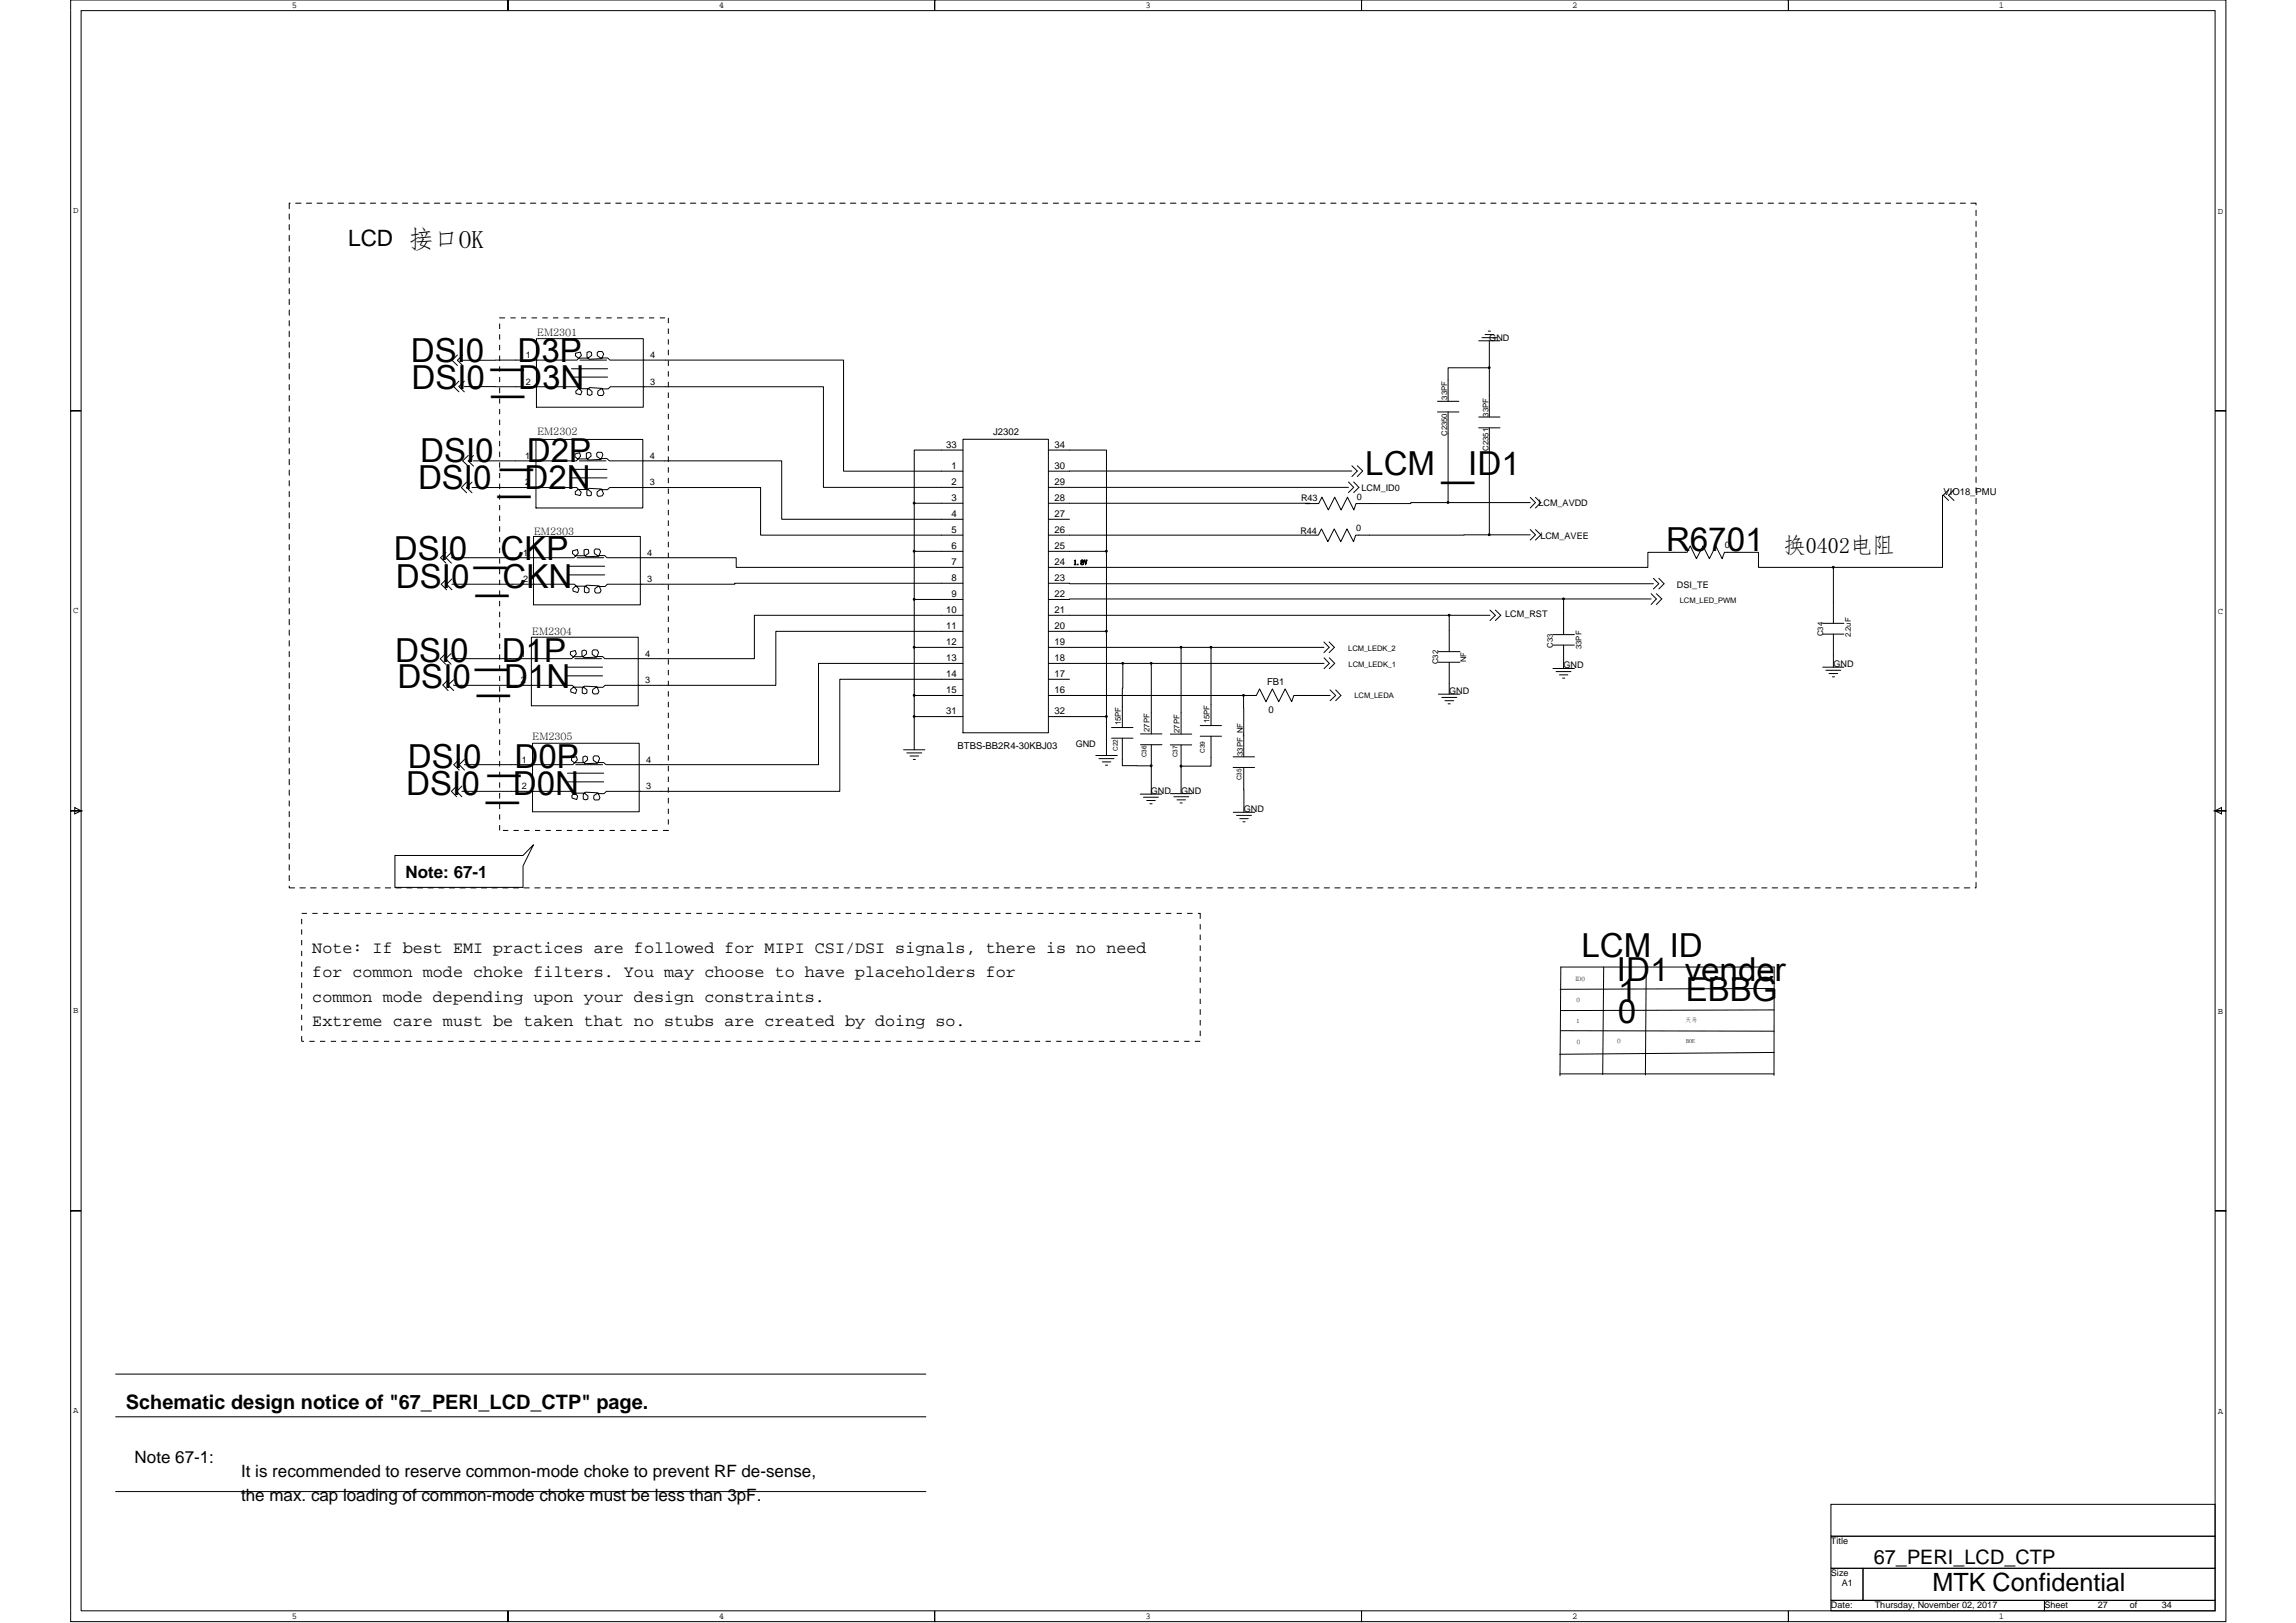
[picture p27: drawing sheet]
<svg xmlns="http://www.w3.org/2000/svg" width="297mm" height="210mm" viewBox="0 0 297 210" stroke-linecap="round" stroke-linejoin="round" font-family="sans-serif">
<defs><g id="words">
<g font-size="4.3">
<text x="53.1" y="46.8">DSI0</text>
<text x="66.9" y="46.8">D</text>
<text x="67.2" y="48" transform="rotate(-90 67.2 48)">︳</text>
<text x="70" y="46.8">3P</text>
<text x="53.2" y="50.4">DSI0</text>
<text x="67" y="50.4">D</text>
<text x="67.3" y="51.5" transform="rotate(-90 67.3 51.5)">︳</text>
<text x="70.1" y="50.4">3N</text>
<text x="54.4" y="59.8">DSI0</text>
<text x="68.2" y="59.8">D2P</text>
<text x="54.1" y="63.3">DSI0</text>
<text x="67.9" y="63.3">D2N</text>
<text x="68.2" y="64.4" transform="rotate(-90 68.2 64.4)">︳</text>
<text x="68.4" y="60.9" transform="rotate(-90 68.4 60.9)">︳</text>
<text x="176.6" y="61.4">LCM</text>
<text x="190" y="61.4">ID1</text>
<text x="190.2" y="62.6" transform="rotate(-90 190.2 62.6)">︳</text>
<text x="215.5" y="71.2">R6701</text>
<text x="50.9" y="72.5">DSI0</text>
<text x="51.2" y="76.1">DSI0</text>
<text x="64.7" y="72.5">CKP</text>
<text x="65" y="76.1">CKN</text>
<text x="65" y="73.7" transform="rotate(-90 65 73.7)">︳</text>
<text x="65.3" y="77.2" transform="rotate(-90 65.3 77.2)">︳</text>
<text x="51.1" y="85.7">DSI0</text>
<text x="51.4" y="89">DSI0</text>
<text x="64.9" y="85.7">D1</text>
<text x="65.2" y="86.8" transform="rotate(-90 65.2 86.8)">︳</text>
<text x="65.2" y="89">D1</text>
<text x="70.4" y="85.7">P</text>
<text x="70.7" y="89">N</text>
<text x="65.5" y="90.2" transform="rotate(-90 65.5 90.2)">︳</text>
<text x="52.8" y="99.4">DSI0</text>
<text x="66.6" y="99.4">D</text>
<text x="66.9" y="100.6" transform="rotate(-90 66.9 100.6)">︳</text>
<text x="69.7" y="99.4">0P</text>
<text x="52.6" y="102.9">DSI0</text>
<text x="66.4" y="102.9">D</text>
<text x="66.6" y="104" transform="rotate(-90 66.6 104)">︳</text>
<text x="69.4" y="102.9">0N</text>
<text x="204.6" y="123.8">LCM ID</text>
<text x="209.2" y="126.9">ID1 vende</text>
<text x="209.3" y="129.7">1</text>
<text x="218.1" y="129.5">EBBG</text>
<text x="229.6" y="126.9">r</text>
<text x="209.3" y="132.4">0</text>
</g>
<text font-size="3.3" x="250" y="205.8">MTK Confidential</text>
<g font-size="2.9">
<text x="45" y="31.8">LCD 接口OK</text>
<text x="230.7" y="71.5">换0402电阻</text>
</g>
<g font-size="2.6">
<text x="16.3" y="182.3">Schematic design notice of &quot;67_PERI_LCD_CTP&quot; page.</text>
<text x="242.4" y="202.4">67_PERI_LCD_CTP</text>
</g>
<g font-size="2.2">
<text x="52.5" y="113.6">Note: 67-1</text>
<text x="40.4" y="123.3">Note: If best EMI practices are followed for MIPI CSI/DSI signals, there is no need</text>
<text x="40.4" y="126.4">for common mode choke filters. You may choose to have placeholders for</text>
<text x="40.4" y="129.6">common mode depending upon your design constraints.</text>
<text x="40.4" y="132.8">Extreme care must be taken that no stubs are created by doing so.</text>
<text x="17.4" y="189.2">Note 67-1:</text>
<text x="31.2" y="191.1">It is recommended to reserve common-mode choke to prevent RF de-sense,</text>
<text x="31.2" y="194.2">the max. cap loading of common-mode choke must be less than 3pF.</text>
</g>
<g font-size="1.3">
<text x="69.5" y="43.5">EM2301</text>
<text x="69.5" y="56.3">EM2302</text>
<text x="69.1" y="69.2">EM2303</text>
<text x="68.9" y="82.2">EM2304</text>
<text x="68.9" y="95.7">EM2305</text>
</g>
<g font-size="1.2">
<text x="37.8" y="1">5</text>
<text x="93" y="1">4</text>
<text x="148.2" y="1">3</text>
<text x="203.4" y="1">2</text>
<text x="258.6" y="1">1</text>
<text x="9.5" y="27.5">D</text>
<text x="286.9" y="27.7">D</text>
<text x="68" y="46.3">1</text>
<text x="84.1" y="46.3">4</text>
<text x="192.7" y="44.1">GND</text>
<text x="68" y="49.8">2</text>
<text x="84.1" y="49.8">3</text>
<text x="68" y="59.3">1</text>
<text x="84" y="59.3">4</text>
<text x="122.4" y="57.9">33</text>
<text x="128.5" y="56.3">J2302</text>
<text x="136.4" y="57.9">34</text>
<text x="68" y="62.8">2</text>
<text x="84" y="62.8">3</text>
<text x="123.1" y="60.7">1</text>
<text x="123.1" y="62.8">2</text>
<text x="123.1" y="64.9">3</text>
<text x="136.4" y="60.7">30</text>
<text x="136.4" y="62.8">29</text>
<text x="136.4" y="64.9">28</text>
<text x="168.3" y="64.9">R43</text>
<text x="175.5" y="64.7">0</text>
<text x="176.1" y="63.5">LCM_ID0</text>
<text x="199" y="65.4">LCM_AVDD</text>
<text x="251.4" y="64.1">VIO18_PMU</text>
<text x="67.7" y="71.9">1</text>
<text x="83.7" y="71.9">4</text>
<text x="123.1" y="66.9">4</text>
<text x="123.1" y="69">5</text>
<text x="123.1" y="71.1">6</text>
<text x="136.4" y="66.9">27</text>
<text x="136.4" y="69">26</text>
<text x="136.4" y="71.1">25</text>
<text x="168.2" y="69">R44</text>
<text x="175.4" y="68.7">0</text>
<text x="199.3" y="69.7">LCM_AVEE</text>
<text x="223.2" y="70.9">0</text>
<text x="67.7" y="75.3">2</text>
<text x="83.7" y="75.3">3</text>
<text x="123.1" y="73.1">7</text>
<text x="123.1" y="75.2">8</text>
<text x="123.1" y="77.3">9</text>
<text x="136.4" y="73.1">24</text>
<text x="136.4" y="75.2">23</text>
<text x="136.4" y="77.3">22</text>
<text x="217" y="76.1">DSI_TE</text>
<text x="9.5" y="79.3">C</text>
<text x="122.4" y="79.3">10</text>
<text x="122.4" y="81.4">11</text>
<text x="122.4" y="83.5">12</text>
<text x="136.4" y="79.3">21</text>
<text x="136.4" y="81.4">20</text>
<text x="136.4" y="83.5">19</text>
<text x="194.7" y="79.9">LCM_RST</text>
<text x="286.9" y="79.4">C</text>
<text x="67.4" y="84.9">1</text>
<text x="67.4" y="88.4">2</text>
<text x="83.5" y="84.9">4</text>
<text x="83.5" y="88.4">3</text>
<text x="122.4" y="89.7">15</text>
<text x="122.4" y="87.6">14</text>
<text x="122.4" y="85.6">13</text>
<text x="136.4" y="89.7">16</text>
<text x="136.4" y="87.6">17</text>
<text x="136.4" y="85.6">18</text>
<text x="163.9" y="88.6">FB1</text>
<text x="187.5" y="89.8">GND</text>
<text x="202.3" y="86.5">GND</text>
<text x="237.2" y="86.3">GND</text>
<text x="122.4" y="92.4">31</text>
<text x="136.4" y="92.4">32</text>
<text x="164.1" y="92.2">0</text>
<text x="67.5" y="98.7">1</text>
<text x="83.6" y="98.7">4</text>
<text x="123.9" y="96.9">BTBS-BB2R4-30KBJ03</text>
<text x="139.2" y="96.6">GND</text>
<text x="67.5" y="102.1">2</text>
<text x="83.6" y="102.1">3</text>
<text x="148.9" y="102.7">GND</text>
<text x="152.8" y="102.7">GND</text>
<text x="160.9" y="105.1">GND</text>
<text x="9.5" y="131.1">B</text>
<text x="286.9" y="131.2">B</text>
<text x="9.5" y="182.8">A</text>
<text x="286.9" y="183">A</text>
<text x="236.9" y="199.7">Title</text>
<text x="236.9" y="203.9">Size</text>
<text x="37.8" y="209.5">5</text>
<text x="93" y="209.5">4</text>
<text x="148.2" y="209.5">3</text>
<text x="203.4" y="209.5">2</text>
<text x="236.9" y="208">Date:</text>
<text x="238.3" y="205.2">A1</text>
<text x="242.5" y="208">Thursday, November 02, 2017</text>
<text x="258.6" y="209.5">1</text>
<text x="264.5" y="208">Sheet</text>
<text x="271.4" y="208">27</text>
<text x="275.5" y="208">of</text>
<text x="279.7" y="208">34</text>
</g>
<g font-size="1">
<text x="187.2" y="51.7" transform="rotate(-90 187.2 51.7)">33PF</text>
<text x="192.6" y="53.9" transform="rotate(-90 192.6 53.9)">33PF</text>
<text x="187.2" y="56.4" transform="rotate(-90 187.2 56.4)">C2350</text>
<text x="192.6" y="58.3" transform="rotate(-90 192.6 58.3)">C2351</text>
<text x="217.3" y="78">LCM_LED_PWM</text>
<text x="200.9" y="83.8" transform="rotate(-90 200.9 83.8)">C33</text>
<text x="204.6" y="84" transform="rotate(-90 204.6 84)">33PF</text>
<text x="235.9" y="82.3" transform="rotate(-90 235.9 82.3)">C34</text>
<text x="239.4" y="82.4" transform="rotate(-90 239.4 82.4)">2.2uF</text>
<text x="174.4" y="84.2">LCM_LEDK_2</text>
<text x="174.5" y="86.3">LCM_LEDK_1</text>
<text x="186.1" y="85.9" transform="rotate(-90 186.1 85.9)">C32</text>
<text x="189.7" y="85.7" transform="rotate(-90 189.7 85.7)">NF</text>
<text x="145" y="93.9" transform="rotate(-90 145 93.9)">15PF</text>
<text x="148.7" y="94.7" transform="rotate(-90 148.7 94.7)">27PF</text>
<text x="152.6" y="94.8" transform="rotate(-90 152.6 94.8)">27PF</text>
<text x="156.5" y="93.6" transform="rotate(-90 156.5 93.6)">15PF</text>
<text x="175.2" y="90.3">LCM_LEDA</text>
<text x="160.8" y="97.8" transform="rotate(-90 160.8 97.8)">33PF_NF</text>
</g>
<text font-size=".9" x="138.9" y="73.1">1.8V</text>
<g font-size=".8">
<text x="144.6" y="97.2" transform="rotate(-90 144.6 97.2)">C22</text>
<text x="148.3" y="98" transform="rotate(-90 148.3 98)">C36</text>
<text x="152.3" y="98" transform="rotate(-90 152.3 98)">C37</text>
<text x="155.9" y="97.4" transform="rotate(-90 155.9 97.4)">C39</text>
<text x="160.6" y="101" transform="rotate(-90 160.6 101)">C35</text>
<text x="203.8" y="126.9">ID0</text>
<text x="204" y="129.6">0</text>
<text x="203.9" y="132.4">1</text>
<text x="204" y="135.1">0</text>
<text x="209.2" y="135">0</text>
<text x="218.1" y="132.2">天马</text>
<text x="218.1" y="135">BOE</text>
</g>
</g></defs>
<g fill="none" stroke="#000" stroke-width=".13">
<path d="M9.1 0h56.6v1.4v-1.4h55.2v1.4v-1.4h55.2v1.4v-1.4h55.3v1.4v-1.4h56.6v53.1h-1.4h1.4v51.8h-1.4l.8-.4v.8l-.8-.4h1.4v51.8h-1.4h1.4v53.1h-56.6v-1.4v1.4h-55.3v-1.4v1.4h-55.2v-1.4v1.4h-55.2v-1.4v1.4h-56.6v-53.1h1.4h-1.4v-51.8h1.4l-.8-.4v.8l.8-.4h-1.4v-51.8h1.4h-1.4zM10.5 1.4h276.1v207h-276.1zM37.4 27.7v.7M37.4 29.1v.6M37.4 30.4v.7M37.4 31.8v.7M37.4 33.2v.7M37.4 34.6v.7M37.4 36v.7M37.4 37.3v.7M37.4 38.7v.7M37.5 26.3h-.1v.7"/>
<path d="M38.2 26.3h.7M39.6 26.3h.7M41 26.3h.7M42.4 26.3h.7M43.8 26.3h.7M45.1 26.3h.7M46.5 26.3h.7M47.9 26.3h.7M49.3 26.3h.7M50.7 26.3h.7M52.1 26.3h.6M53.4 26.3h.7"/>
<path d="M54.8 26.3h.7M56.2 26.3h.7M57.6 26.3h.7M59 26.3h.7M60.3 26.3h.7M61.7 26.3h.7M63.1 26.3h.7M64.5 26.3h.7M65.8 26.3h.7M67.2 26.3h.7M68.6 26.3h.7M70 26.3h.7"/>
<path d="M71.4 26.3h.7M72.8 26.3h.6M74.1 26.3h.7M75.5 26.3h.7M76.9 26.3h.7M78.3 26.3h.7M79.7 26.3h.7M81 26.3h.7M82.4 26.3h.7M83.8 26.3h.7M85.2 26.3h.7M86.5 26.3h.8"/>
<path d="M87.9 26.3h.7M89.3 26.3h.7M90.7 26.3h.7M92.1 26.3h.7M93.5 26.3h.6M94.8 26.3h.7M96.2 26.3h.7M97.6 26.3h.7M99 26.3h.7M100.4 26.3h.7M101.7 26.3h.7M103.1 26.3h.7"/>
<path d="M104.5 26.3h.7M105.9 26.3h.7M107.2 26.3h.8M108.6 26.3h.7M110 26.3h.7M111.4 26.3h.7M112.8 26.3h.7M114.2 26.3h.6M115.6 26.3h.6M116.9 26.3h.7M118.3 26.3h.7M119.7 26.3h.7"/>
<path d="M121.1 26.3h.7M122.4 26.3h.7M123.8 26.3h.7M125.2 26.3h.7M126.6 26.3h.7M128 26.3h.7M129.3 26.3h.7M130.7 26.3h.7M132.1 26.3h.7M133.5 26.3h.7M134.9 26.3h.6M136.3 26.3h.6"/>
<path d="M137.6 26.3h.7M139 26.3h.7M140.4 26.3h.7M141.8 26.3h.7M143.1 26.3h.8M144.5 26.3h.7M145.9 26.3h.7M147.3 26.3h.7M148.7 26.3h.7M150.1 26.3h.6M151.4 26.3h.7M152.8 26.3h.7"/>
<path d="M154.2 26.3h.7M155.6 26.3h.7M157 26.3h.6M158.3 26.3h.7M159.7 26.3h.7M161.1 26.3h.7M162.5 26.3h.7M163.8 26.3h.8M165.2 26.3h.7M166.6 26.3h.7M168 26.3h.7M169.4 26.3h.7"/>
<path d="M170.8 26.3h.6M172.2 26.3h.6M173.5 26.3h.7M174.9 26.3h.7M176.3 26.3h.7M177.7 26.3h.6M179 26.3h.7M180.4 26.3h.7M181.8 26.3h.7M183.2 26.3h.7M184.6 26.3h.7M185.9 26.3h.7"/>
<path d="M187.3 26.3h.7M188.7 26.3h.7M190.1 26.3h.7M191.5 26.3h.6M192.9 26.3h.6M194.2 26.3h.7M195.6 26.3h.7M197 26.3h.7M198.4 26.3h.6M199.7 26.3h.7M201.1 26.3h.7M202.5 26.3h.7"/>
<path d="M203.9 26.3h.7M205.3 26.3h.7M206.6 26.3h.7M208 26.3h.7M209.4 26.3h.7M210.8 26.3h.7M212.2 26.3h.7M213.6 26.3h.6M214.9 26.3h.7M216.3 26.3h.7M217.7 26.3h.7M219.1 26.3h.6"/>
<path d="M220.5 26.3h.6M221.8 26.3h.7M223.2 26.3h.7M224.6 26.3h.7M226 26.3h.7M227.3 26.3h.7M228.7 26.3h.7M230.1 26.3h.7M231.5 26.3h.7M232.9 26.3h.7M234.3 26.3h.6M235.6 26.3h.7"/>
<path d="M237 26.3h.7M238.4 26.3h.7M239.8 26.3h.6M241.2 26.3h.6M242.5 26.3h.7M243.9 26.3h.7M245.3 26.3h.7M246.7 26.3h.7M248 26.3h.8M249.4 26.3h.7M250.8 26.3h.7M252.2 26.3h.7"/>
<path d="M253.6 26.3h.7M255 26.3h.6v.2M255.6 27.2v.7M255.6 28.6v.7M255.6 30v.6M255.6 31.3v.7M255.6 32.7v.7M255.6 34.1v.7M255.6 35.5v.7M255.6 36.9v.7M255.6 38.2v.7M255.6 39.6v.7"/>
<path d="M37.4 40.1v.7M37.4 41.5v.7M37.4 42.8v.8M37.4 44.2v.7M37.4 45.6v.7M37.4 47v.7M37.4 48.4v.7M37.4 49.8v.6M37.4 51.2v.6M37.4 52.5v.7M37.4 53.9v.7M37.4 55.3v.7"/>
<path d="M37.4 56.7v.7M37.4 58v.7M37.4 59.4v.7M59.2 45.9l-.7 .7 .7 .7M59.4 49.3l-.7 .7 .7 .7M59.9 45.9l-.7 .7 .7 .7M60.1 49.3l-.7 .7 .7 .7M60.1 50h14.6l.6 .7-.2 .4-.6-.2v-.3l.4-.3h1.3l.4 .4v.3l-.3 .2-.3-.2v-.6l.3-.3 1.6 .1 .2 .7-.1 .3h-.5l-.2-.2v-.4l.5-.3h.9l.3-.3h4.4M60.6 58.9l-.7 .7 .7 .7M61.3 58.9l-.7 .7 .7 .7M64.6 41.9v.7M64.6 43.3v.6"/>
<path d="M64.6 44.6v.7M64.6 46v.7M64.6 47.4v.7M64.6 48.8v.6M64.6 50.1v.8M64.6 51.5v.7M64.6 52.9v.7M64.6 54.3v.7M64.6 55.7v.7M64.6 57v.7M64.6 58.4v.7M64.6 59.8v.7"/>
<path d="M65.3 41.1l-.7 .1M66 41.1h.7M67.4 41.1h.7M68.8 41.1h.7M69.3 56.9h13.9v8.8h-13.9zM69.4 59.6h5.2l.5-.6-.1-.4-.6 .1v.4l.3 .3h1.3l.5-.4-.1-.4-.2-.1-.3 .1v.6l.2 .3 1.7-.1 .2-.6-.2-.3h-.5l-.1 .2v.4l.4 .2h.9l.3 .3h22.3v7.6h23.5M69.4 59.6h-8.1M69.4 43.8h13.8v8.9h-13.8zM69.4 46.6h5.3l.5-.6-.1-.4-.6 .1-.1 .3 .4 .3h1.3l.5-.3-.1-.4-.3-.1-.3 .1v.6l.3 .3 1.6-.1 .3-.6-.2-.3h-.5l-.1 .1v.4l.4 .3h.9l.3 .3h30.2v14.4h15.5M69.5 46.6h-9.6M70.2 41.1h.7M71.5 41.1h.7"/>
<path d="M72.9 41.1h.7M73.9 47.7h4.7M73.9 48.8h4.7M74.3 41.1h.7M74.9 59.6h3.5M75 46.6h3.5M75.7 41.1h.7M77.1 41.1h.7M78.5 41.1h.6M79.8 41.1h.7M81.2 41.1h.7M82.6 41.1h.7"/>
<path d="M83.3 50h23.2v13.1h18.1M84 41.1h.6M85.4 41.1h.6M86.5 41.1v.7M86.5 42.5v.7M86.5 43.9v.7M86.5 45.3v.7M86.5 46.6v.7M86.5 48v.7M86.5 49.4v.7M86.5 50.8v.7M86.5 52.2v.7"/>
<path d="M86.5 53.6v.6M86.5 54.9v.7M86.5 56.3v.7M86.5 57.7v.7M86.5 59.1v.7M124.6 56.8h11v38h-11zM124.6 58.2h-6.3v6.9M135.6 58.2h7.5v13.1h-7.5M186 53.3h2.7M186 51.9h2.7M187.3 53.3v11.7h-4.8v.2h-7.1l-.2 .8-.9-1.7-.8 1.7-.8-1.7-.9 1.7-.8-1.7-.4 .9-35-.1M191.3 44.1h2.8"/>
<path d="M191.3 55.4h2.8M191.3 54h2.8M191.7 43.7h2M192.1 43.3h1.1M192.5 42.8h.3M192.7 55.4v13.8h5.3M192.7 47.6v6.4M192.7 44.1v3.5h-5.4v4.3M255.6 41v.7M255.6 42.4v.7M255.6 43.8v.7M255.6 45.2v.6"/>
<path d="M255.6 46.5v.7M255.6 47.9v.7M255.6 49.3v.7M255.6 50.7v.7M255.6 52v.8M255.6 53.4v.7M255.6 54.8v.7M255.6 56.2v.7M255.6 57.6v.7M255.6 58.9v.7M37.4 60.8v.7M37.4 62.2v.7"/>
<path d="M37.4 63.6v.7M37.4 65v.6M37.4 66.3v.7M37.4 67.7v.7M37.4 69.1v.7M37.4 70.5v.6M37.4 71.9v.6M37.4 73.2v.7M37.4 74.6v.7M37.4 76v.7M37.4 77.4v.7M37.4 78.7v.8"/>
<path d="M57.7 71.5l-.7 .7 .7 .7M57.8 74.9l-.7 .7 .7 .7M58.4 71.5l-.7 .7 .7 .7M58.5 74.9l-.7 .7 .7 .7M60.4 62.4l-.7 .7 .7 .7M61.1 62.4l-.7 .7 .7 .7M64.6 61.2v.7M64.6 62.6v.7M64.6 64v.6M64.6 65.3v.7M64.6 66.7v.7M64.6 68.1v.7"/>
<path d="M64.6 69.5v.7M64.6 70.9v.7M64.6 72.2v.7M64.6 73.6v.7M64.6 75v.7M64.6 76.4v.7M64.6 77.7v.7M64.6 79.1v.7M69 69.4h13.8v8.9h-13.8zM69.1 72.2h5.2l.5-.6-.1-.5-.6 .2v.3l.3 .3h1.3l.5-.3-.1-.5h-.2h-.3v.6l.2 .3h1.7l.2-.6-.2-.3-.5-.1-.1 .2v.4l.4 .3h.9l.3 .3h16.7v1.2h29.4M69.1 72.2h-10.7M73.5 73.3h4.7"/>
<path d="M73.5 74.4h4.7M73.8 60.7h4.7M73.8 61.8h4.7M74.7 72.2h3.4M83 75.6h-4.4l-.3 .3h-.9l-.4 .3-.1 .3 .2 .2h.5l.2-.3-.3-.6-1.6-.1-.3 .3v.6l.3 .1 .3-.1v-.4l-.4-.4h-1.3l-.4 .4v.3l.6 .2 .2-.5-.6-.6h-15.8M83.2 63.1h15.2v6.1h26.2M83.3 63.1h-4.4l-.3 .3h-.9l-.4 .2-.1 .4 .2 .2h.5l.2-.3-.3-.6-1.6-.1-.3 .3v.6l.3 .1 .3-.1v-.4l-.4-.4h-1.3l-.4 .3v.4l.7 .1 .1-.4-.6-.6h-13.5M86.5 60.5v.7M86.5 61.8v.7M86.5 63.2v.7M86.5 64.6v.7M86.5 66v.7"/>
<path d="M86.5 67.3v.8M86.5 68.7v.7M86.5 70.1v.7M86.5 71.5v.7M86.5 72.9v.7M86.5 74.3v.6M86.5 75.6v.7M86.5 77v.7M86.5 78.4v.7M86.5 79.8v.7M118.3 65.1v6.2M124.6 79.6h-27v5.6h-19.4l-.2-.3h-1l-.4-.2v-.4l.2-.2h.5l.1 .3-.2 .6-1.6 .1-.3-.3v-.6l.3-.1 .3 .1v.4l-.5 .4h-1.3l-.3-.3v-.4l.6-.1 .2 .4-.6 .6h-5.2"/>
<path d="M124.6 75.5h-29.5v.1h-12.2M124.6 71.3h-6.3v6.3M124.6 77.6h-6.3v6.2M124.6 65.1h-6.3M135.6 77.6l66.7-.1v4.6M135.6 75.5h78.3M135.6 67.2h2.8M143.1 71.3v10.4M174.5 62.4l.6 .7-.6 .6M174.5 63.1h-38.9M174.9 60.3l.7 .6-.7 .8M174.9 60.9l-39.3 .1"/>
<path d="M175.1 62.4l.7 .7-.7 .6M175.6 60.3l.7 .6-.7 .8M187.3 65h10.7M187.5 79.6v4.7M192.7 69.2h-17.3l-.3 .9-.8-1.7-.8 1.7-.9-1.7-.8 1.7-.8-1.7-.4 .8h-35M192.8 78.9l.7 .7-.7 .7M192.8 79.6h-57.2M193.5 78.9l.7 .7-.7 .7M198 68.5l.6 .7-.6 .7M198 64.3l.6 .7-.6 .7M198.6 68.5l.7 .7-.7 .7M198.6 64.3l.7 .7-.7 .7"/>
<path d="M202.3 77.5h11.3M213.6 76.8l.7 .7-.7 .7M213.9 74.8l.7 .7-.7 .7M214.3 76.8l.7 .7-.7 .7M214.6 74.8l.7 .7-.7 .7M237.2 73.4v7.2M237.2 73.4h-9.7v-1.9h-4.4l-.3 .8-.8-1.7-.9 1.7-.8-1.7-.8 1.7-.8-1.7-.4 .9h-5.1v1.9h-77.6M251.4 64.1l.7 .6M251.4 64.1h-.1v9.3h-14.1M252.1 63.4l-.7 .7M252.8 63.4l-.7 .7 .7 .6M255.6 60.3v.7"/>
<path d="M255.6 61.7v.7M255.6 63.1v.7M255.6 64.5v.7M255.6 65.9v.6M255.6 67.2v.7M255.6 68.6v.7M255.6 70v.7M255.6 71.4v.7M255.6 72.8v.7M255.6 74.1v.7M255.6 75.5v.7M255.6 76.9v.7"/>
<path d="M255.6 78.3v.7M255.6 79.7v.6M37.4 80.1v.7M37.4 81.5v.7M37.4 82.9v.7M37.4 84.3v.7M37.4 85.7v.6M37.4 87v.7M37.4 88.4v.7M37.4 89.8v.7M37.4 91.2v.7M37.4 92.6v.6"/>
<path d="M37.4 93.9v.7M37.4 95.3v.7M37.4 96.7v.7M37.4 98.1v.7M37.4 99.4v.8M57.7 84.6l-.7 .6 .7 .7M58 87.9l-.7 .7 .7 .7M58.4 84.6l-.7 .6 .7 .7M58.7 87.9l-.7 .7 .7 .7M58.7 88.6l15.3 .1 .6 .6-.1 .4-.7-.2v-.3l.4-.3h1.3l.4 .4v.4l-.3 .1-.3-.1v-.6l.3-.3 1.6 .1 .3 .6-.2 .3h-.5l-.2-.2 .1-.4 .4-.3h.9l.3-.2h4.4M59.4 98.3l-.7 .6 .7 .7M60.1 98.3l-.7 .6 .7 .7"/>
<path d="M64.6 80.5v.7M64.6 81.9v.7M64.6 83.3v.7M64.6 84.7v.6M64.6 86v.7M64.6 87.4v.7M64.6 88.8v.7M64.6 90.2v.7M64.6 91.6v.7M64.6 92.9v.7M64.6 94.3v.7M64.6 95.7v.7"/>
<path d="M64.6 97.1v.7M64.6 98.4v.8M64.6 99.8v.7M68.7 82.4h13.9v8.9h-13.9zM68.9 85.2h-10.5M68.9 96.2h13.8v8.8h-13.8zM69 98.9h-8.9M73.3 86.3h4.7M73.3 87.4h4.7M74.4 85.2h3.4M74.5 98.9h3.5M86.5 81.2v.7"/>
<path d="M86.5 82.5v.7M86.5 83.9v.7M86.5 85.3v.7M86.5 86.7v.7M86.5 88.1v.7M86.5 89.4v.7M86.5 90.8v.7M86.5 92.2v.7M86.5 93.6v.7M86.5 95v.6M86.5 96.4v.6M86.5 97.7v.7"/>
<path d="M86.5 99.1v.7M116.9 97h2.8M117.3 97.4h1.9M117.7 97.8h1.1M118.1 98.3h.3M124.6 85.8h-18.7v13.1h-27.5l-.3-.2h-.9l-.4-.3-.1-.4 .2-.2h.5l.2 .3-.3 .6-1.6 .1-.3-.3v-.6l.3-.1 .3 .1v.4l-.4 .4h-1.3l-.4-.3 .1-.4 .6-.1 .1 .4-.6 .6h-5.2M124.6 81.7h-24.2v7h-17.7M124.6 87.9h-16v14.5h-25.8M124.6 83.8h-6.3v6.2M124.6 90h-6.3v2.7M124.6 92.7h-6.3v4.3M135.6 83.8h17.2v11.2"/>
<path d="M135.6 92.7h7.5v5M135.6 81.7h7.5v11M135.6 85.8h9.7l-.1 8.3M135.6 87.9h2.8M141.8 97.7h2.7M142.2 98.1h1.9M142.6 98.6h1.1M143 99h.3M143.8 95.5h2.8M143.8 94.1h2.8M145.2 95.5v3.6h3.7M145.3 85.8h3.6v9.2"/>
<path d="M147.5 96.4h2.8M147.5 95h2.8M148.9 85.8h22.4M148.9 99.1h.1M148.9 96.4v2.7M148.9 99.1v3.6M151.4 95h2.8M151.4 96.4h2.8M152.8 99.1h.1M152.8 96.4v2.7M152.8 83.8h3.9v10.1M155.3 95.2h2.7"/>
<path d="M155.3 93.9h2.7M156.7 83.8h14.6M156.7 95.2v3.9h-3.9v3.6M159.5 99.3h2.8M159.5 97.9h2.8M160.9 90v7.9M160.9 90h.1M160.9 99.3v5.8M171.3 83.1l.7 .7-.7 .6M171.3 85.1l.7 .7-.7 .7M172 83.1l.6 .7-.6 .6M172 85.1l.7 .7-.7 .7"/>
<path d="M172.1 89.3l.7 .7-.7 .7M172.1 90h-4.7l-.3 .8-.8-1.7-.9 1.7-.8-1.7-.8 1.7-.8-1.7-.5 .9h-26.9M172.8 89.3l.7 .7-.7 .7M186.1 89.8h2.8M186.1 85.7h2.8M186.1 84.3h2.8M186.5 90.2h2M186.9 90.7h1.2M187.3 91.1h.3M187.5 85.7v4.1M200.9 82.1h2.8M200.9 83.5h2.8"/>
<path d="M200.9 86.5h2.8M201.3 86.9h1.9M201.8 87.3h1M202.2 87.7h.2M202.3 83.5v3M235.8 86.3h2.7M235.8 82h2.7M235.8 80.6h2.7M236.2 86.7h1.9M236.6 87.1h1.1M237.1 87.6h.2M237.2 82v4.3"/>
<path d="M255.6 81v.7M255.6 82.4v.7M255.6 83.8v.7M255.6 85.2v.7M255.6 86.6v.6M255.6 87.9v.7M255.6 89.3v.7M255.6 90.7v.7M255.6 92.1v.7M255.6 93.5v.7M255.6 94.8v.7M255.6 96.2v.7"/>
<path d="M255.6 97.6v.7M255.6 99v.7M37.4 114.6v.3h.7M37.4 100.8v.7M37.4 102.2v.7M37.4 103.6v.7M37.4 105v.7M37.4 106.4v.6M37.4 107.8v.6M37.4 109.1v.7M37.4 110.5v.7M37.4 111.9v.7"/>
<path d="M37.4 113.3v.6M38.8 114.9h.7M39 118.9v.7M39 118.2h.7M40.2 114.9h.7M40.4 118.2h.7M41.6 114.9h.6M41.8 118.2h.7M42.9 114.9h.7M43.2 118.2h.7M44.3 114.9h.7M44.5 118.2h.7"/>
<path d="M45.7 114.9h.7M45.9 118.2h.7M47.1 114.9h.7M47.3 118.2h.7M48.5 114.9h.7M48.7 118.2h.7M49.8 114.9h.7M50.1 118.2h.7M51.1 110.7h16.6l1.3-1.4-1.3 2.7v2.8h-16.6zM51.2 114.9h.7M51.5 118.2h.6M52.6 114.9h.7"/>
<path d="M52.8 118.2h.7M54 114.9h.7M54.2 118.2h.7M55.4 114.9h.6M55.6 118.2h.7M56.8 114.9h.6M57 118.2h.7M58.1 114.9h.7M58.4 118.2h.7M59.1 101.7l-.7 .7 .7 .7M59.5 114.9h.7M59.7 118.2h.7"/>
<path d="M59.7 101.7l-.6 .7 .6 .7M60.9 114.9h.7M61.1 118.2h.7M62.3 114.9h.7M62.5 118.2h.7M63.6 114.9h.7M63.9 118.2h.7M64.6 101.2v.7M64.6 102.6v.7M64.6 104v.7M64.6 105.4v.6M64.6 106.7v.7"/>
<path d="M65 114.9h.7M65.1 107.4h.7M65.3 118.2h.6M66.4 114.9h.7M66.4 107.4h.7M66.7 118.2h.6M67.8 114.9h.7M67.8 107.4h.7M68 118.2h.7M69.2 114.9h.7M69.2 107.4h.7M69.4 118.2h.7"/>
<path d="M70.5 114.9h.7M70.6 107.4h.7M70.8 118.2h.7M71.9 114.9h.7M71.9 107.4h.8M72.2 118.2h.6M73.3 114.9h.7M73.3 107.4h.7M73.4 100h4.7M73.4 101.2h4.7M73.5 118.2h.7M74.7 114.9h.7"/>
<path d="M74.7 107.4h.7M74.9 118.2h.7M76.1 114.9h.7M76.1 107.4h.7M76.3 118.2h.7M77.5 114.9h.6M77.5 107.4h.7M77.7 118.2h.7M78.8 114.9h.7M78.9 107.4h.6M79.1 118.2h.7M80.2 114.9h.7"/>
<path d="M80.2 107.4h.7M80.4 118.2h.7M81.6 114.9h.7M81.6 107.4h.7M81.8 118.2h.7M82.8 102.4h-4.3l-.4 .3h-.9l-.4 .2v.4l.2 .2h.5l.1-.3-.2-.6-1.7-.1-.2 .3v.6l.3 .1 .2-.1 .1-.4-.5-.4h-1.3l-.3 .3v.4l.6 .1 .1-.4-.5-.6h-14.4M83 114.9h.7M83 107.4h.7M83.2 118.2h.7M84.3 114.9h.8M84.4 107.4h.7M84.6 118.2h.7"/>
<path d="M85.7 114.9h.7M86 118.2h.7M86.5 107.4h-.7M86.5 100.5v.7M86.5 101.9v.7M86.5 103.2v.7M86.5 104.6v.7M86.5 106v.7M87.1 114.9h.7M87.4 118.2h.6M88.5 114.9h.7M88.7 118.2h.7"/>
<path d="M89.9 114.9h.7M90.1 118.2h.7M91.2 114.9h.7M91.5 118.2h.7M92.6 114.9h.7M92.9 118.2h.6M94 114.9h.7M94.2 118.2h.7M95.4 114.9h.7M95.6 118.2h.7M96.8 114.9h.7M97 118.2h.7"/>
<path d="M98.2 114.9h.6M98.4 118.2h.7M99.5 114.9h.7M99.8 118.2h.7M100.9 114.9h.7M101.1 118.2h.7M102.3 114.9h.7M102.5 118.2h.7M103.7 114.9h.7M103.9 118.2h.7M105.1 114.9h.7M105.3 118.2h.7"/>
<path d="M106.4 114.9h.7M106.7 118.2h.7M107.8 114.9h.7M108.1 118.2h.6M109.2 114.9h.7M109.4 118.2h.7M110.6 114.9h.7M110.8 118.2h.7M111.9 114.9h.7M112.2 118.2h.7M113.3 114.9h.7M113.6 118.2h.6"/>
<path d="M114.7 114.9h.7M115 118.2h.6M116.1 114.9h.7M116.3 118.2h.7M117.5 114.9h.7M117.7 118.2h.7M118.9 114.9h.6M119.1 118.2h.7M120.2 114.9h.7M120.5 118.2h.7M121.6 114.9h.7M121.8 118.2h.7"/>
<path d="M123 114.9h.7M123.2 118.2h.7M124.4 114.9h.7M124.6 118.2h.7M125.8 114.9h.7M126 118.2h.7M127.1 114.9h.7M127.4 118.2h.7M128.5 114.9h.7M128.8 118.2h.6M129.9 114.9h.7M130.1 118.2h.7"/>
<path d="M131.3 114.9h.7M131.5 118.2h.7M132.6 114.9h.8M132.9 118.2h.7M134 114.9h.7M134.3 118.2h.7M135.4 114.9h.7M135.7 118.2h.6M136.8 114.9h.7M137 118.2h.7M138.2 114.9h.7M138.4 118.2h.7"/>
<path d="M139.6 114.9h.6M139.8 118.2h.7M140.9 114.9h.7M141.2 118.2h.7M142.3 114.9h.7M142.5 118.2h.8M143.7 114.9h.7M143.9 118.2h.7M145.1 114.9h.7M145.3 118.2h.7M146.5 114.9h.7M146.7 118.2h.7"/>
<path d="M147.5 102.7h2.8M147.8 114.9h.7M147.9 103.1h2M148.1 118.2h.7M148.4 103.6h1.1M148.8 104h.3M149.2 114.9h.7M149.5 118.2h.6M150.6 114.9h.7M150.8 118.2h.7M151.4 102.7h2.8M151.9 103.1h1.9"/>
<path d="M152 114.9h.7M152.2 118.2h.7M152.3 103.5h1.1M152.7 103.9h.2M153.4 114.9h.7M153.6 118.2h.7M154.8 114.9h.6M155 118.2h.3v.7M155.3 119.6v.6M156.1 114.9h.7M157.5 114.9h.7M158.9 114.9h.7"/>
<path d="M159.6 105.1h2.7M160 105.5h1.9M160.3 114.9h.6M160.4 105.9h1.1M160.8 106.3h.3M161.7 114.9h.6M163 114.9h.7M164.4 114.9h.7M165.8 114.9h.7M167.2 114.9h.7M168.5 114.9h.7M169.9 114.9h.7"/>
<path d="M171.3 114.9h.7M172.7 114.9h.7M174.1 114.9h.7M175.5 114.9h.6M176.8 114.9h.7M178.2 114.9h.7M179.6 114.9h.7M181 114.9h.6M182.4 114.9h.6M183.7 114.9h.7M185.1 114.9h.7M186.5 114.9h.7"/>
<path d="M187.9 114.9h.7M189.2 114.9h.8M190.6 114.9h.7M192 114.9h.7M193.4 114.9h.7M194.8 114.9h.7M196.2 114.9h.6M197.5 114.9h.7M198.9 114.9h.7M200.3 114.9h.7M201.7 114.9h.7M203.1 114.9h.6"/>
<path d="M204.4 114.9h.7M205.8 114.9h.7M207.2 114.9h.7M208.6 114.9h.7M210 114.9h.7M211.3 114.9h.7M212.7 114.9h.7M214.1 114.9h.7M215.5 114.9h.7M216.9 114.9h.6M218.3 114.9h.6M219.6 114.9h.7"/>
<path d="M221 114.9h.7M222.4 114.9h.7M223.8 114.9h.6M225.1 114.9h.7M226.5 114.9h.7M227.9 114.9h.7M229.3 114.9h.7M230.7 114.9h.7M232 114.9h.7M233.4 114.9h.7M234.8 114.9h.7M236.2 114.9h.7"/>
<path d="M237.6 114.9h.7M239 114.9h.6M240.3 114.9h.7M241.7 114.9h.7M243.1 114.9h.7M244.5 114.9h.6M245.8 114.9h.7M247.2 114.9h.7M248.6 114.9h.7M250 114.9h.7M251.4 114.9h.7M252.7 114.9h.7"/>
<path d="M254.1 114.9h.7M255.6 100.4v.7M255.6 101.7v.7M255.6 103.1v.7M255.6 104.5v.7M255.6 105.9v.7M255.6 107.3v.7M255.6 108.6v.7M255.6 110v.7M255.6 111.4v.7M255.6 112.8v.7M255.6 114.2v.7h-.1"/>
<path d="M39 120.2v.7M39 121.6v.7M39 123v.7M39 124.4v.7M39 125.8v.6M39 127.1v.7M39 128.5v.7M39 129.9v.7M39 131.3v.7M39 132.7v.6M39 134v.7h.3M40 134.7h.7"/>
<path d="M41.4 134.7h.7M42.8 134.7h.7M44.2 134.7h.6M45.5 134.7h.7M46.9 134.7h.7M48.3 134.7h.7M49.7 134.7h.7M51.1 134.7h.6M52.4 134.7h.7M53.8 134.7h.7M55.2 134.7h.7M56.6 134.7h.7"/>
<path d="M58 134.7h.7M59.3 134.7h.7M60.7 134.7h.7M62.1 134.7h.7M63.5 134.7h.7M64.9 134.7h.6M66.2 134.7h.7M67.6 134.7h.7M69 134.7h.7M70.4 134.7h.7M71.8 134.7h.7M73.1 134.7h.7"/>
<path d="M74.5 134.7h.7M75.9 134.7h.7M77.3 134.7h.7M78.7 134.7h.7M80 134.7h.7M81.4 134.7h.7M82.8 134.7h.7M84.2 134.7h.7M85.6 134.7h.7M87 134.7h.6M88.3 134.7h.7M89.7 134.7h.7"/>
<path d="M91.1 134.7h.7M92.5 134.7h.7M93.8 134.7h.7M95.2 134.7h.7M96.6 134.7h.7M98 134.7h.7M99.4 134.7h.7M100.8 134.7h.6M102.1 134.7h.7M103.5 134.7h.7M104.9 134.7h.7M106.3 134.7h.7"/>
<path d="M107.7 134.7h.6M109 134.7h.7M110.4 134.7h.7M111.8 134.7h.7M113.2 134.7h.7M114.6 134.7h.6M115.9 134.7h.7M117.3 134.7h.7M118.7 134.7h.7M120.1 134.7h.7M121.5 134.7h.6M122.8 134.7h.7"/>
<path d="M124.2 134.7h.7M125.6 134.7h.7M127 134.7h.7M128.4 134.7h.6M129.7 134.7h.7M131.1 134.7h.7M132.5 134.7h.7M133.9 134.7h.7M135.3 134.7h.7M136.6 134.7h.7M138 134.7h.7M139.4 134.7h.7"/>
<path d="M140.8 134.7h.7M142.2 134.7h.7M143.5 134.7h.7M144.9 134.7h.7M146.3 134.7h.7M147.7 134.7h.7M149.1 134.7h.7M150.4 134.7h.7M151.8 134.7h.7M153.2 134.7h.7M154.6 134.7h.7M155.3 120.9v.7"/>
<path d="M155.3 122.3v.7M155.3 123.7v.7M155.3 125.1v.7M155.3 126.4v.7M155.3 127.8v.7M155.3 129.2v.7M155.3 130.6v.7M155.3 132v.7M155.3 133.3v.7M201.8 138.9h27.7M201.9 133.3l27.6 .1M207.5 125.1l-.2 13.9"/>
<path d="M213 125.1l-.1 14M229.5 139.1v-14h-27.6l-.1 14.1M229.5 130.7h-27.6M229.5 127.9l-27.7 .1M229.5 136.2l-27.7 .2M14.9 177.8h104.9M14.9 183.3h104.9M14.9 193h104.9M236.9 194.6h49.7v4.2h-49.7zM236.9 198.8h49.7v4.1h-49.7zM236.9 207.1h27.6v1.3h-27.6zM236.9 202.9h4.1v4.2h-4.1z"/>
<path d="M241 202.9h45.6v4.2h-45.6zM264.5 207.1h22.1v1.3h-22.1z"/>
</g>
<g fill="#000" stroke="#000" stroke-width=".13">
<path d="M192.6 47.5h.1v.1h-.1z" fill-rule="evenodd"/>
<path d="M118.2 65h.1v.2h-.1z" fill-rule="evenodd"/>
<path d="M118.2 71.2h.1v.2h-.1z" fill-rule="evenodd"/>
<path d="M118.2 77.5h.1v.1h-.1z" fill-rule="evenodd"/>
<path d="M143 71.2h.2v.2h-.2z" fill-rule="evenodd"/>
<path d="M187.2 64.9h.2v.2h-.2z" fill-rule="evenodd"/>
<path d="M187.4 79.5h.2v.2h-.2z" fill-rule="evenodd"/>
<path d="M192.6 69.1h.1v.2h-.1z" fill-rule="evenodd"/>
<path d="M202.2 77.4h.2v.2h-.2z" fill-rule="evenodd"/>
<path d="M237.1 73.3h.2v.2h-.2z" fill-rule="evenodd"/>
<path d="M118.2 83.7h.1v.1h-.1z" fill-rule="evenodd"/>
<path d="M118.2 89.9h.1v.1h-.1z" fill-rule="evenodd"/>
<path d="M118.2 92.6h.1v.2h-.1z" fill-rule="evenodd"/>
<path d="M143 92.6h.2v.2h-.2z" fill-rule="evenodd"/>
<path d="M143 81.6h.2v.1h-.2z" fill-rule="evenodd"/>
<path d="M145.2 85.7h.1v.2h-.1z" fill-rule="evenodd"/>
<path d="M148.8 85.7h.2v.2h-.2z" fill-rule="evenodd"/>
<path d="M148.8 99h.2v.1h-.2z" fill-rule="evenodd"/>
<path d="M152.7 83.7h.2v.1h-.2z" fill-rule="evenodd"/>
<path d="M152.7 99h.2v.2h-.2z" fill-rule="evenodd"/>
<path d="M156.6 83.7h.1v.1h-.1z" fill-rule="evenodd"/>
<path d="M160.8 89.9h.2v.1h-.2z" fill-rule="evenodd"/>
</g>
<use href="#words"/>
</svg>
